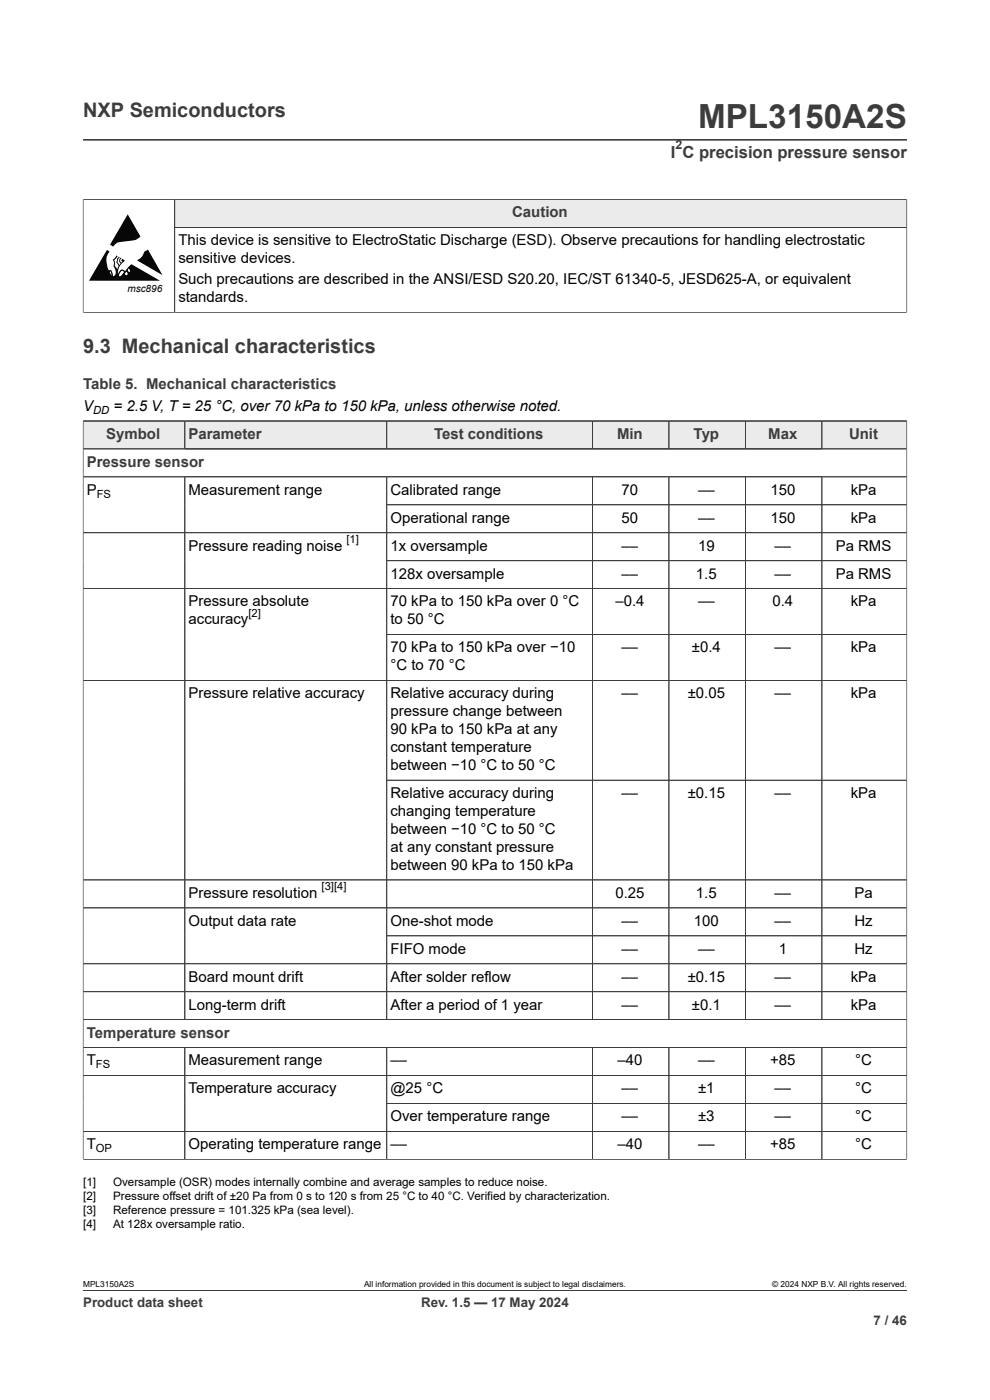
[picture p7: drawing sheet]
<svg xmlns="http://www.w3.org/2000/svg" width="210mm" height="297mm" viewBox="0 0 210 297" stroke-linecap="round" stroke-linejoin="round" font-family="sans-serif">
<defs><g id="words">
<text font-size="7.1" fill="#3c3c3c" x="148.1" y="27.2">MPL3150A2S</text>
<g font-size="4.2" fill="#3c3c3c">
<text x="17.6" y="24.8">NXP Semiconductors</text>
<text x="17.6" y="74.9">9.3 Mechanical characteristics</text>
</g>
<text font-size="3.5" fill="#3c3c3c" x="142.3" y="33.5">I C precision pressure sensor</text>
<g font-size="3.2" fill="#3c3c3c">
<text x="108.6" y="46.1">Caution</text>
<text x="17.6" y="82.6">Table 5. Mechanical characteristics</text>
<text x="22.5" y="93.1">Symbol</text>
<text x="40" y="93.1">Parameter</text>
<text x="92.1" y="93.1">Test conditions</text>
<text x="130.9" y="93.1">Min</text>
<text x="147.1" y="93.1">Typ</text>
<text x="163" y="93.1">Max</text>
<text x="180.1" y="93.1">Unit</text>
<text x="18.4" y="99">Pressure sensor</text>
<text x="18.4" y="220.1">Temperature sensor</text>
</g>
<g font-size="3.2">
<text x="37.8" y="52">This device is sensitive to ElectroStatic Discharge (ESD). Observe precautions for handling electrostatic</text>
<text x="37.8" y="55.9">sensitive devices.</text>
<text x="37.8" y="60.3">Such precautions are described in the ANSI/ESD S20.20, IEC/ST 61340-5, JESD625-A, or equivalent</text>
<text x="37.8" y="64.1">standards.</text>
<text x="17.6" y="87.1">V</text>
<text x="24.1" y="87.1">= 2.5 V, T = 25 °C, over 70 kPa to 150 kPa, unless otherwise noted.</text>
<text x="18.4" y="105">P</text>
<text x="40" y="105">Measurement range</text>
<text x="82.8" y="105">Calibrated range</text>
<text x="131.9" y="105">70</text>
<text x="148.1" y="105">––</text>
<text x="163.4" y="105">150</text>
<text x="180.4" y="105">kPa</text>
<text x="82.8" y="110.9">Operational range</text>
<text x="131.9" y="110.9">50</text>
<text x="148.1" y="110.9">––</text>
<text x="163.4" y="110.9">150</text>
<text x="180.4" y="110.9">kPa</text>
<text x="40" y="116.8">Pressure reading noise</text>
<text x="82.8" y="116.8">1x oversample</text>
<text x="131.9" y="116.8">––</text>
<text x="148.1" y="116.8">19</text>
<text x="164.3" y="116.8">––</text>
<text x="177.3" y="116.8">Pa RMS</text>
<text x="82.8" y="122.7">128x oversample</text>
<text x="131.9" y="122.7">––</text>
<text x="147.6" y="122.7">1.5</text>
<text x="164.3" y="122.7">––</text>
<text x="177.3" y="122.7">Pa RMS</text>
<text x="40" y="128.7">Pressure absolute</text>
<text x="82.8" y="128.7">70 kPa to 150 kPa over 0 °C</text>
<text x="130.5" y="128.7">–0.4</text>
<text x="148.1" y="128.7">––</text>
<text x="163.9" y="128.7">0.4</text>
<text x="180.4" y="128.7">kPa</text>
<text x="40" y="132.5">accuracy</text>
<text x="82.8" y="132.5">to 50 °C</text>
<text x="82.8" y="138.4">70 kPa to 150 kPa over −10</text>
<text x="82.8" y="142.2">°C to 70 °C</text>
<text x="131.9" y="138.4">––</text>
<text x="146.8" y="138.4">±0.4</text>
<text x="164.3" y="138.4">––</text>
<text x="180.4" y="138.4">kPa</text>
<text x="40" y="148.1">Pressure relative accuracy</text>
<text x="82.8" y="148.1">Relative accuracy during</text>
<text x="131.9" y="148.1">––</text>
<text x="145.9" y="148.1">±0.05</text>
<text x="164.3" y="148.1">––</text>
<text x="180.4" y="148.1">kPa</text>
<text x="82.8" y="151.9">pressure change between</text>
<text x="82.8" y="155.8">90 kPa to 150 kPa at any</text>
<text x="82.8" y="159.6">constant temperature</text>
<text x="82.8" y="163.4">between −10 °C to 50 °C</text>
<text x="82.8" y="169.3">Relative accuracy during</text>
<text x="82.8" y="173.1">changing temperature</text>
<text x="131.9" y="169.3">––</text>
<text x="145.9" y="169.3">±0.15</text>
<text x="164.3" y="169.3">––</text>
<text x="180.4" y="169.3">kPa</text>
<text x="82.8" y="176.9">between −10 °C to 50 °C</text>
<text x="82.8" y="180.7">at any constant pressure</text>
<text x="82.8" y="184.5">between 90 kPa to 150 kPa</text>
<text x="40" y="190.5">Pressure resolution</text>
<text x="130.5" y="190.5">0.25</text>
<text x="147.6" y="190.5">1.5</text>
<text x="164.3" y="190.5">––</text>
<text x="181.2" y="190.5">Pa</text>
<text x="40" y="196.4">Output data rate</text>
<text x="82.8" y="196.4">One-shot mode</text>
<text x="131.9" y="196.4">––</text>
<text x="147.2" y="196.4">100</text>
<text x="164.3" y="196.4">––</text>
<text x="181.2" y="196.4">Hz</text>
<text x="82.8" y="202.3">FIFO mode</text>
<text x="131.9" y="202.3">––</text>
<text x="148.1" y="202.3">––</text>
<text x="165.2" y="202.3">1</text>
<text x="181.2" y="202.3">Hz</text>
<text x="40" y="208.2">Board mount drift</text>
<text x="82.8" y="208.2">After solder reflow</text>
<text x="131.9" y="208.2">––</text>
<text x="145.9" y="208.2">±0.15</text>
<text x="164.3" y="208.2">––</text>
<text x="180.4" y="208.2">kPa</text>
<text x="40" y="214.2">Long-term drift</text>
<text x="82.8" y="214.2">After a period of 1 year</text>
<text x="131.9" y="214.2">––</text>
<text x="146.8" y="214.2">±0.1</text>
<text x="164.3" y="214.2">––</text>
<text x="180.4" y="214.2">kPa</text>
<text x="18.4" y="226">T</text>
<text x="40" y="226">Measurement range</text>
<text x="82.8" y="226">––</text>
<text x="131" y="226">–40</text>
<text x="148.1" y="226">––</text>
<text x="163.4" y="226">+85</text>
<text x="181.4" y="226">°C</text>
<text x="40" y="232">Temperature accuracy</text>
<text x="82.8" y="232">@25 °C</text>
<text x="131.9" y="232">––</text>
<text x="148.1" y="232">±1</text>
<text x="164.3" y="232">––</text>
<text x="181.4" y="232">°C</text>
<text x="82.8" y="237.9">Over temperature range</text>
<text x="131.9" y="237.9">––</text>
<text x="148.1" y="237.9">±3</text>
<text x="164.3" y="237.9">––</text>
<text x="181.4" y="237.9">°C</text>
<text x="18.4" y="243.8">T</text>
<text x="40" y="243.8">Operating temperature range</text>
<text x="82.8" y="243.8">––</text>
<text x="131" y="243.8">–40</text>
<text x="148.1" y="243.8">––</text>
<text x="163.4" y="243.8">+85</text>
<text x="181.4" y="243.8">°C</text>
</g>
<g font-size="2.8" fill="#3c3c3c">
<text x="17.6" y="277.3">Product data sheet</text>
<text x="89.3" y="277.3">Rev. 1.5 — 17 May 2024</text>
<text x="185.3" y="281">7 / 46</text>
</g>
<text font-size="2.6" fill="#3c3c3c" x="143.3" y="31.6">2</text>
<g font-size="2.5">
<text x="17.6" y="251.6">[1]</text>
<text x="24" y="251.6">Oversample (OSR) modes internally combine and average samples to reduce noise.</text>
<text x="17.6" y="254.6">[2]</text>
<text x="17.6" y="257.5">[3]</text>
<text x="24" y="254.6">Pressure offset drift of ±20 Pa from 0 s to 120 s from 25 °C to 40 °C. Verified by characterization.</text>
<text x="24" y="257.5">Reference pressure = 101.325 kPa (sea level).</text>
<text x="17.6" y="260.5">[4]</text>
<text x="24" y="260.5">At 128x oversample ratio.</text>
</g>
<g font-size="2.4">
<text x="19.8" y="87.7">DD</text>
<text x="20.5" y="105.6">FS</text>
<text x="73.5" y="115.2">[1]</text>
<text x="52.7" y="130.8">[2]</text>
<text x="68.2" y="188.8">[3][4]</text>
<text x="20.4" y="226.6">FS</text>
<text x="20.4" y="244.4">OP</text>
</g>
<text font-size="2.1" x="27" y="62">msc896</text>
<g font-size="1.8">
<text x="17.6" y="273.1">MPL3150A2S</text>
<text x="77.2" y="273.1">All information provided in this document is subject to legal disclaimers.</text>
<text x="163.8" y="273.1">© 2024 NXP B.V. All rights reserved.</text>
</g>
</g></defs>
<path d="M17.6 29.7h174.8" fill="none" stroke="#3c3c3c" stroke-width=".21"/>
<path d="M37.1 42.4h155.2v5.8h-155.2z" fill="#ebebeb"/>
<path d="M17.6 42.3h174.8M17.6 42.3v24M37.1 42.3v24h-19.5M192.4 42.3v6h-155.3" fill="none" stroke="#3c3c3c" stroke-width=".21"/>
<path d="M22.7 53l.5 .4a3.9 3.9 0 0 0-.2 3.9h.4a1.21 1.21 0 0 1 .6 1.3 .87 .87 0 0 0 .6-.8l-.1-.6a2.05 2.05 0 0 1-.4-1.6l-.2-.5 .6-.5 .2-.4 1.8 1-.4 .4a2.91 2.91 0 0 0-1.1 2.6l.1-.1a1.06 1.06 0 0 1 1-.9l.4 .4 1.4-1.6 6 3.6-15-.1zM27.1 45.5l2.7 4.7-.4 .3a2.23 2.23 0 0 1-1.7 .6l-.8 .1a3.5 3.5 0 0 0-2.6 .8l-.3 .3-.7-.4zM30.6 53.4l.8-.5 3.1 5.5-5.5-3.2a2.48 2.48 0 0 0 1.6-1.8z" fill="#000"/>
<path d="M23.1 57.5h.1a.79 .79 0 0 1 .6 1v.2l-.2-.2z" fill="#fff"/>
<path d="M23.1 57.5h.1a.79 .79 0 0 1 .6 1v.2l-.2-.2z" fill="none" stroke="#000" stroke-width=".21"/>
<path d="M25.7 57.4l.3-.1 .4 .4-.5 .7-.6 .3-.2-.4z" fill="#fff"/>
<path d="M25.7 57.4l.3-.1 .4 .4-.5 .7-.6 .3-.2-.4z" fill="none" stroke="#000" stroke-width=".21"/>
<g fill="#fff">
<path d="M24.9 54.3l.3 .2-.1 .2a1.21 1.21 0 0 0 .1 1.7l-.3 .7-.6-.7 .1-.8-.2-.4z"/>
<path d="M25 54.9l.4-.3 .1 .1a.71 .71 0 0 0 .1 1.2l-.3 .3-.4-.6z"/>
<path d="M25.7 54.8l.2 .1-.2 .4 .2 .3-.2 .1-.2-.2v-.4z"/>
<path d="M26.8 57.4l.3 .4v.6a.52 .52 0 0 1-.8-.3z"/>
</g>
<path d="M26.8 57.4l.3 .4v.6a.52 .52 0 0 1-.8-.3z" fill="none" stroke="#000" stroke-width=".21"/>
<path d="M27.4 56.7v.1a.63 .63 0 0 1 0 1l-.4-.5z" fill="#fff"/>
<path d="M27.4 56.7v.1a.63 .63 0 0 1 0 1l-.4-.5z" fill="none" stroke="#000" stroke-width=".21"/>
<path d="M17.6 42.4v23.8M17.7 42.3h174.6M37.1 48.3h155.3M37.1 42.4v23.9M192.4 42.4v23.9M17.7 66.3h174.7M17.6 89.3h174.8" fill="none" stroke="#3c3c3c" stroke-width=".21"/>
<path d="M17.7 89.4h21.4v5.8h-21.4z" fill="#ebebeb"/>
<path d="M17.6 89.3h21.6v5.9h-21.6z" fill="none" stroke="#3c3c3c" stroke-width=".21"/>
<path d="M39.3 89.4h42.7v5.8h-42.7z" fill="#ebebeb"/>
<path d="M39.2 89.3h42.8v5.9h-42.8z" fill="none" stroke="#3c3c3c" stroke-width=".21"/>
<path d="M82.1 89.4h43.5v5.8h-43.5z" fill="#ebebeb"/>
<path d="M82 89.3h43.7v5.9h-43.7z" fill="none" stroke="#3c3c3c" stroke-width=".21"/>
<path d="M125.8 89.4h16v5.8h-16z" fill="#ebebeb"/>
<path d="M125.7 89.3h16.2v5.9h-16.2z" fill="none" stroke="#3c3c3c" stroke-width=".21"/>
<path d="M142 89.4h16.1v5.8h-16.1z" fill="#ebebeb"/>
<path d="M141.9 89.3h16.2v5.9h-16.2z" fill="none" stroke="#3c3c3c" stroke-width=".21"/>
<path d="M158.2 89.4h16.1v5.8h-16.1z" fill="#ebebeb"/>
<path d="M158.1 89.3h16.3v5.9h-16.3z" fill="none" stroke="#3c3c3c" stroke-width=".21"/>
<path d="M174.4 89.4h17.9v5.8h-17.9z" fill="#ebebeb"/>
<g fill="none" stroke="#3c3c3c" stroke-width=".21">
<path d="M17.6 95.2h174.8M17.6 89.4v156.6M17.6 89.3h174.8v156.7M39.2 89.4v5.8M82 89.4v5.8M125.7 89.4v5.8M141.9 89.4v5.8M158.1 89.4v5.8M174.4 89.3v5.9M17.6 101.2h174.8M17.6 113h174.8M39.2 101.2v115.1"/>
<path d="M82 107.1h110.4M82 118.9h110.4M82 101.2v115.1M125.7 101.2v115.1M141.9 101.2v115.1M158.1 101.2v115.1M174.4 101.2v115.1M17.6 124.9h174.8M82 134.6h110.4M192.4 144.3h-174.8M82 165.5h110.4M17.6 186.7h174.8"/>
<path d="M17.6 192.6h174.8M82 198.5h110.4M17.6 204.5h174.8M17.6 210.4h174.8M17.6 216.3h174.8M17.6 222.2h174.8M17.6 228.2h174.8M39.2 222.2v23.7M82 234.1h110.4M82 222.2v23.7M125.7 222.2v23.7M141.9 222.2v23.7"/>
<path d="M158.1 222.2v23.7M174.4 222.2v23.7M17.6 245.9h174.8M192.4 240h-174.8M17.6 273.8h174.8"/>
</g>
<use href="#words"/>
</svg>
